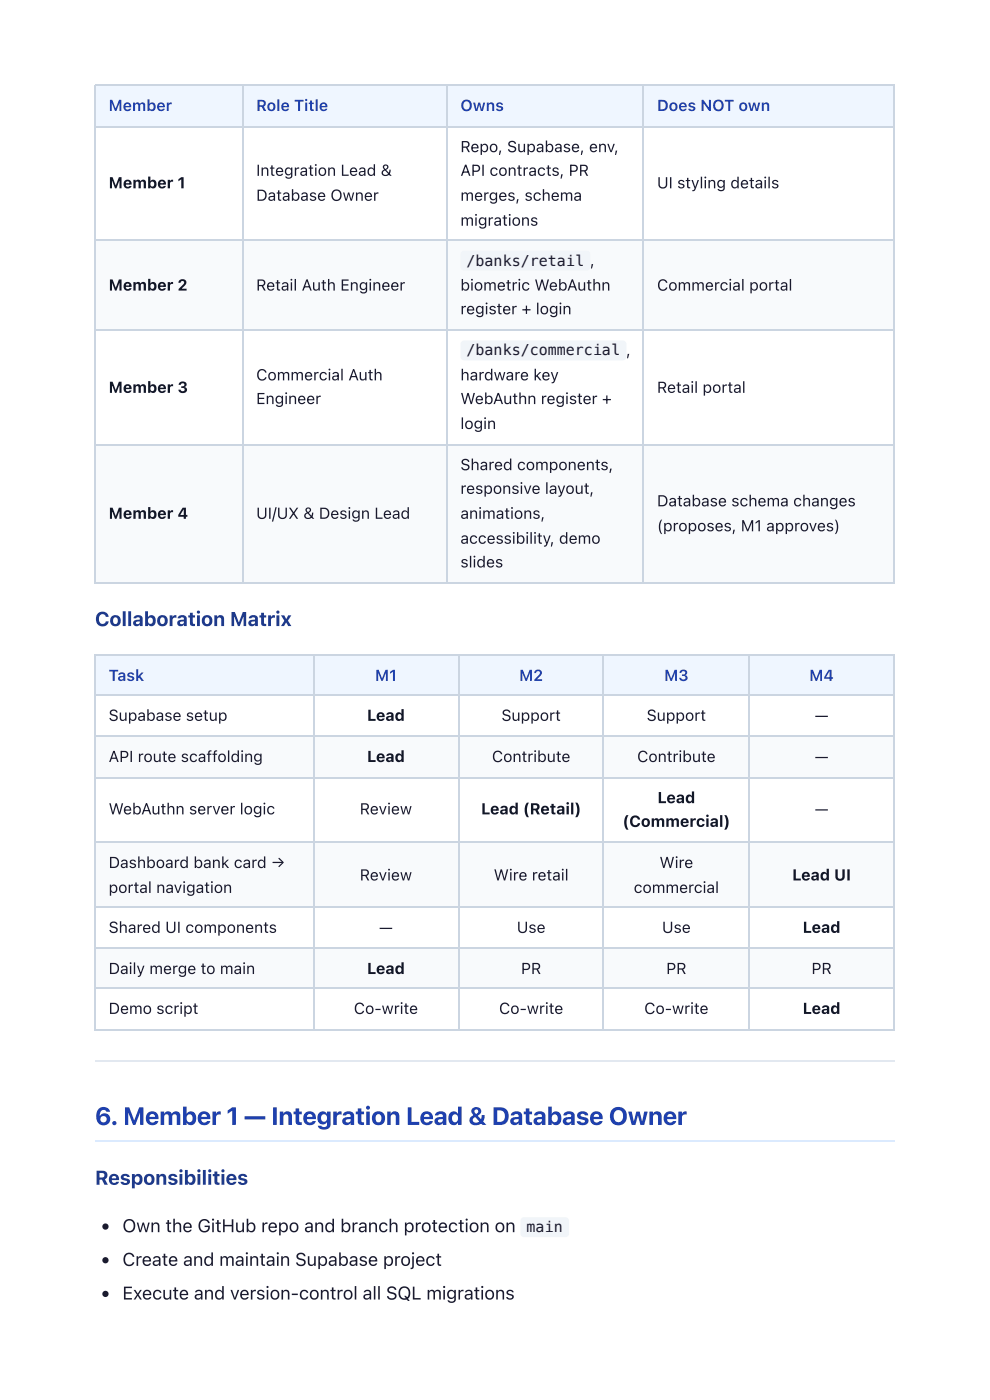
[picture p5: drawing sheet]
<svg xmlns="http://www.w3.org/2000/svg" width="210mm" height="297mm" viewBox="0 0 210 297" stroke-linecap="round" stroke-linejoin="round" font-family="sans-serif">
<defs><g id="words">
<text font-size="5.3" fill="#1e40af" x="20.1" y="238.7">6. Member 1 — Integration Lead &amp; Database Owner</text>
<g font-size="4.2" fill="#1e3a8a">
<text x="20.1" y="132.8">Collaboration Matrix</text>
<text x="20.1" y="251.4">Responsibilities</text>
</g>
<g font-size="3.9" fill="#1a1a2e">
<text x="25.9" y="261.4">Own the GitHub repo and branch protection on</text>
<text x="25.9" y="268.6">Create and maintain Supabase project</text>
<text x="25.9" y="275.7">Execute and version-control all SQL migrations</text>
</g>
<g font-size="3.3" fill="#1e40af">
<text x="23" y="23.5">Member</text>
<text x="54.3" y="23.5">Role Title</text>
<text x="97.6" y="23.5">Owns</text>
<text x="139.3" y="23.5">Does NOT own</text>
<text x="23" y="144.5">Task</text>
<text x="79.5" y="144.5">M1</text>
<text x="110.1" y="144.5">M2</text>
<text x="140.8" y="144.5">M3</text>
<text x="171.6" y="144.5">M4</text>
</g>
<g font-size="3.3" fill="#1a1a2e">
<text x="97.6" y="32.3">Repo, Supabase, env,</text>
<text x="54.3" y="37.3">Integration Lead &amp;</text>
<text x="97.6" y="37.3">API contracts, PR</text>
<text x="139.3" y="40">UI styling details</text>
<text x="54.3" y="42.6">Database Owner</text>
<text x="97.6" y="42.6">merges, schema</text>
<text x="97.6" y="47.9">migrations</text>
<text x="54.3" y="61.6">Retail Auth Engineer</text>
<text x="97.6" y="61.6">biometric WebAuthn</text>
<text x="139.3" y="61.6">Commercial portal</text>
<text x="97.6" y="66.7">register + login</text>
<text x="54.3" y="80.7">Commercial Auth</text>
<text x="97.6" y="80.7">hardware key</text>
<text x="139.3" y="83.3">Retail portal</text>
<text x="54.3" y="85.7">Engineer</text>
<text x="97.6" y="85.7">WebAuthn register +</text>
<text x="97.6" y="91">login</text>
<text x="97.6" y="99.7">Shared components,</text>
<text x="97.6" y="104.8">responsive layout,</text>
<text x="139.3" y="107.4">Database schema changes</text>
<text x="54.3" y="110.1">UI/UX &amp; Design Lead</text>
<text x="97.6" y="110.1">animations,</text>
<text x="139.3" y="112.7">(proposes, M1 approves)</text>
<text x="97.6" y="115.4">accessibility, demo</text>
<text x="97.6" y="120.4">slides</text>
<text x="23" y="152.9">Supabase setup</text>
<text x="106.3" y="152.9">Support</text>
<text x="137.1" y="152.9">Support</text>
<text x="172.7" y="152.9">—</text>
<text x="23" y="161.7">API route scaffolding</text>
<text x="104.3" y="161.7">Contribute</text>
<text x="135.1" y="161.7">Contribute</text>
<text x="172.7" y="161.7">—</text>
<text x="23" y="172.8">WebAuthn server logic</text>
<text x="76.3" y="172.8">Review</text>
<text x="172.7" y="172.8">—</text>
<text x="23" y="184.2">Dashboard bank card →</text>
<text x="139.8" y="184.2">Wire</text>
<text x="23" y="189.4">portal navigation</text>
<text x="76.3" y="186.8">Review</text>
<text x="104.7" y="186.8">Wire retail</text>
<text x="134.3" y="189.4">commercial</text>
<text x="23" y="197.9">Shared UI components</text>
<text x="80.4" y="197.9">—</text>
<text x="109.6" y="197.9">Use</text>
<text x="140.3" y="197.9">Use</text>
<text x="23" y="206.6">Daily merge to main</text>
<text x="110.5" y="206.6">PR</text>
<text x="141.2" y="206.6">PR</text>
<text x="172" y="206.6">PR</text>
<text x="23" y="215.1">Demo script</text>
<text x="75" y="215.1">Co-write</text>
<text x="105.8" y="215.1">Co-write</text>
<text x="136.6" y="215.1">Co-write</text>
</g>
<g font-size="3.3" fill="#111827">
<text x="23" y="40">Member 1</text>
<text x="23" y="61.6">Member 2</text>
<text x="23" y="83.3">Member 3</text>
<text x="23" y="110.1">Member 4</text>
<text x="77.8" y="152.9">Lead</text>
<text x="77.8" y="161.7">Lead</text>
<text x="102" y="172.8">Lead (Retail)</text>
<text x="139.4" y="170.4">Lead</text>
<text x="132" y="175.4">(Commercial)</text>
<text x="167.9" y="186.8">Lead UI</text>
<text x="170.2" y="197.9">Lead</text>
<text x="77.8" y="206.6">Lead</text>
<text x="170.2" y="215.1">Lead</text>
</g>
<g font-size="3.2" fill="#1a1a2e">
<text x="98.9" y="56.4">/banks/retail ,</text>
<text x="98.9" y="75.4">/banks/commercial ,</text>
<text x="111.7" y="261.4">main</text>
</g>
</g></defs>
<g fill="#eff6ff">
<path d="M20.4 18.3h31.2v8.4h-31.2z"/>
<path d="M51.6 18.3h43.1v8.4h-43.1z"/>
<path d="M94.7 18.3h41.8v8.4h-41.8z"/>
<path d="M136.5 18.3h53.2v8.4h-53.2z"/>
</g>
<g fill="#f8fafc">
<path d="M20.4 51.1h31.2v19h-31.2z"/>
<path d="M51.6 51.1h43.1v19h-43.1z"/>
<path d="M94.7 51.1h41.8v19h-41.8z"/>
<path d="M136.5 51.1h53.2v19h-53.2z"/>
<path d="M20.4 94.2h31.2v29.4h-31.2z"/>
<path d="M51.6 94.2h43.1v29.4h-43.1z"/>
<path d="M94.7 94.2h41.8v29.4h-41.8z"/>
<path d="M136.5 94.2h53.2v29.4h-53.2z"/>
</g>
<path d="M20.1 18.1h169.6M20.2 18v105.8M51.5 18v105.8M94.9 18v105.8M136.4 18v105.8M189.6 18v105.8M20.1 26.9h169.6M20.1 50.9h169.6M20.1 70h169.6M20.1 94.3h169.6M20.1 123.7h169.6" fill="none" stroke="#cbd5e1" stroke-width=".26"/>
<g fill="#eff6ff">
<path d="M20.4 138.9h46v8.7h-46z"/>
<path d="M66.4 138.9h30.7v8.7h-30.7z"/>
<path d="M97.1 138.9h31v8.7h-31z"/>
<path d="M128.1 138.9h30.6v8.7h-30.6z"/>
<path d="M158.7 138.9h31v8.7h-31z"/>
</g>
<g fill="#f8fafc">
<path d="M20.4 156.1h46v8.7h-46z"/>
<path d="M66.4 156.1h30.7v8.7h-30.7z"/>
<path d="M97.1 156.1h31v8.7h-31z"/>
<path d="M128.1 156.1h30.6v8.7h-30.6z"/>
<path d="M158.7 156.1h31v8.7h-31z"/>
<path d="M20.4 178.6h46v14h-46z"/>
<path d="M66.4 178.6h30.7v14h-30.7z"/>
<path d="M97.1 178.6h31v14h-31z"/>
<path d="M128.1 178.6h30.6v14h-30.6z"/>
<path d="M158.7 178.6h31v14h-31z"/>
<path d="M20.4 201.1h46v8.7h-46z"/>
<path d="M66.4 201.1h30.7v8.7h-30.7z"/>
<path d="M97.1 201.1h31v8.7h-31z"/>
<path d="M128.1 201.1h30.6v8.7h-30.6z"/>
<path d="M158.7 201.1h31v8.7h-31z"/>
</g>
<g fill="none" stroke="#cbd5e1" stroke-width=".26">
<path d="M20.1 139h169.6M20.2 138.9v79.6M66.5 138.9v79.6M97.2 138.9v79.6M127.9 138.9v79.6M158.9 138.9v79.6M189.6 138.9v79.6M20.1 147.5h169.6M20.1 156.2h169.6M20.1 165h169.6M20.1 178.7h169.6M20.1 192.5h169.6"/>
<path d="M20.1 201.2h169.6M20.1 209.7h169.6M20.1 218.4h169.6"/>
</g>
<path d="M20.1 225h169.6" fill="none" stroke="#e2e8f0" stroke-width=".26"/>
<path d="M20.1 242h169.6" fill="none" stroke="#dbeafe" stroke-width=".26"/>
<g fill="#f1f5f9">
<path d="M97.9 53.4l.5-.2h26a.79 .79 0 0 1 .7 .8v2.6a.79 .79 0 0 1-.7 .8h-26a.79 .79 0 0 1-.8-.8v-2.6z"/>
<path d="M97.9 72.5l.5-.3h33.6a.79 .79 0 0 1 .8 .8v2.7a.79 .79 0 0 1-.8 .8h-33.6a.79 .79 0 0 1-.8-.8v-2.7z"/>
</g>
<circle cx="22.4" cy="260.2" r=".66" fill="#1a1a2e"/>
<path d="M110.6 258.5l.5-.3h8.8a.79 .79 0 0 1 .7 .8v2.7a.79 .79 0 0 1-.7 .8h-8.8a.79 .79 0 0 1-.8-.8v-2.7z" fill="#f1f5f9"/>
<g fill="#1a1a2e">
<circle cx="22.4" cy="267.4" r=".66"/>
<circle cx="22.4" cy="274.5" r=".66"/>
</g>
<use href="#words"/>
</svg>
